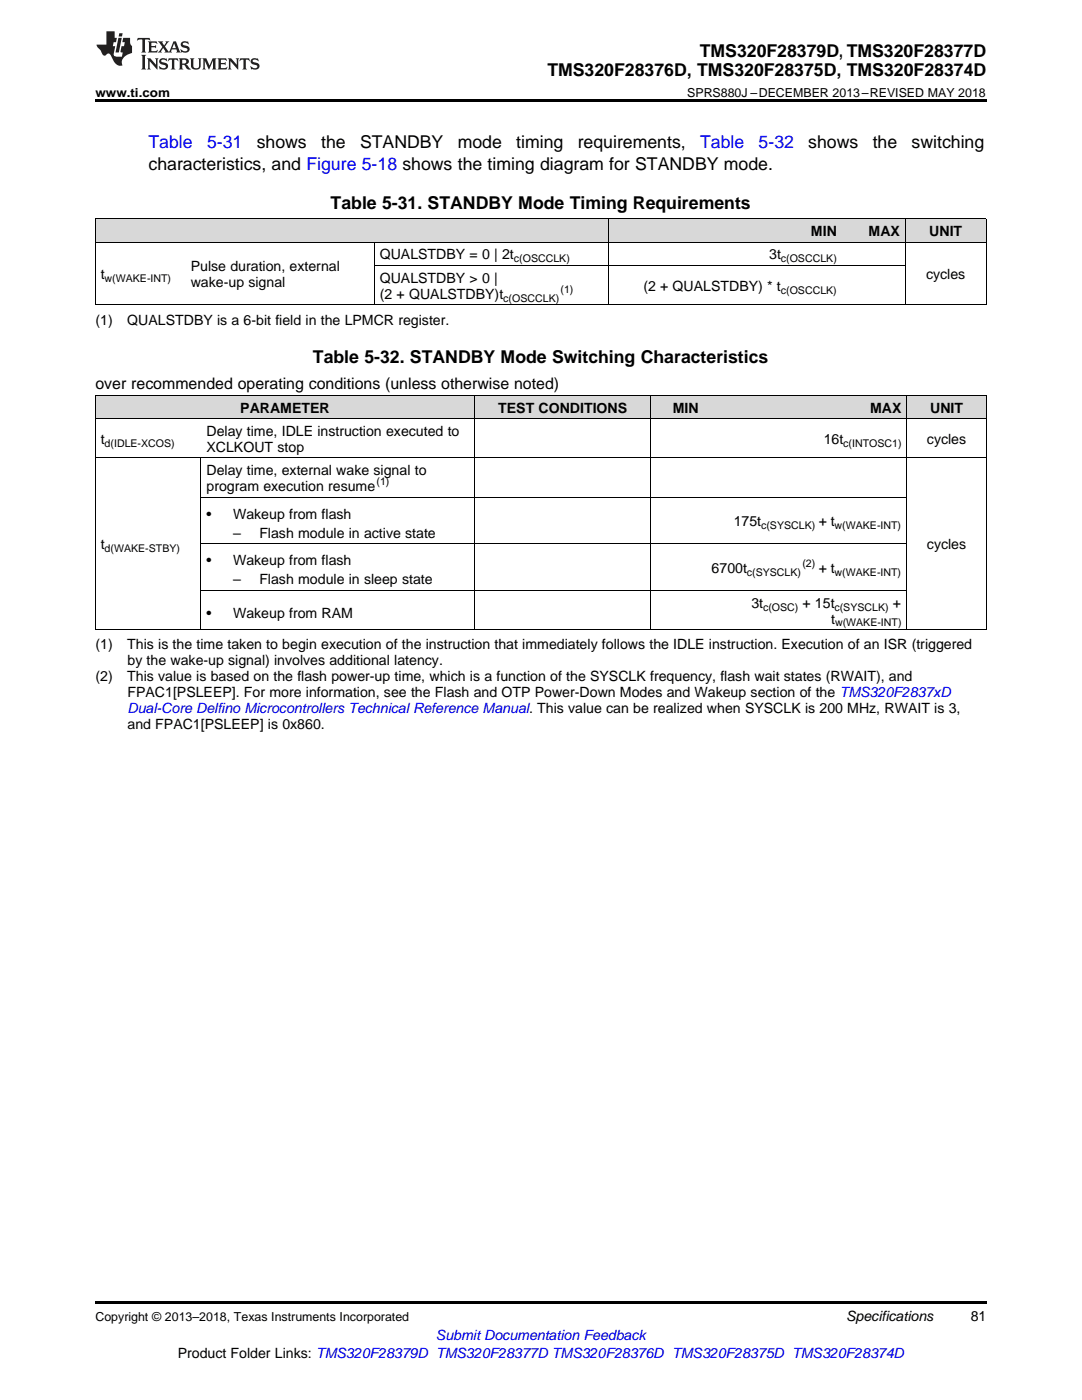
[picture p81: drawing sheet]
<svg xmlns="http://www.w3.org/2000/svg" width="216mm" height="279mm" viewBox="0 0 216 279" stroke-linecap="round" stroke-linejoin="round" font-family="sans-serif">
<defs><g id="words">
<g font-size="3.5">
<text x="139.6" y="11.3">TMS320F28379D, TMS320F28377D</text>
<text x="109.2" y="15.2">TMS320F28376D, TMS320F28375D, TMS320F28374D</text>
<text x="51.2" y="29.6">shows</text>
<text x="64.1" y="29.6">the</text>
<text x="71.8" y="29.6">STANDBY</text>
<text x="91.3" y="29.6">mode</text>
<text x="103" y="29.6">timing</text>
<text x="115.3" y="29.6">requirements,</text>
<text x="161.3" y="29.6">shows</text>
<text x="174.1" y="29.6">the</text>
<text x="181.9" y="29.6">switching</text>
<text x="29.6" y="33.9">characteristics, and Figure 5-18 shows the timing diagram for STANDBY mode.</text>
<text x="66" y="41.6">Table 5-31. STANDBY Mode Timing Requirements</text>
<text x="62.4" y="72.5">Table 5-32. STANDBY Mode Switching Characteristics</text>
</g>
<g font-size="3.5" fill="#00f">
<text x="29.6" y="29.6">Table</text>
<text x="41.3" y="29.6">5-31</text>
<text x="139.7" y="29.6">Table</text>
<text x="151.4" y="29.6">5-32</text>
</g>
<text font-size="3.2" x="19" y="77.7">over recommended operating conditions (unless otherwise noted)</text>
<g font-size="2.8">
<text x="161.8" y="47.1">MIN</text>
<text x="173.3" y="47.1">MAX</text>
<text x="185.4" y="47.1">UNIT</text>
<text x="75.8" y="51.8">QUALSTDBY = 0 | 2t</text>
<text x="153.5" y="51.8">3t</text>
<text x="20.1" y="55.7">t</text>
<text x="38.1" y="54.1">Pulse duration, external</text>
<text x="38.1" y="57.3">wake-up signal</text>
<text x="75.8" y="56.4">QUALSTDBY &gt; 0 |</text>
<text x="75.8" y="59.6">(2 + QUALSTDBY)t</text>
<text x="128.4" y="58">(2 + QUALSTDBY) * t</text>
<text x="184.8" y="55.7">cycles</text>
<text x="19" y="64.8">(1)</text>
<text x="25.4" y="64.8">QUALSTDBY is a 6-bit field in the LPMCR register.</text>
<text x="47.9" y="82.3">PARAMETER</text>
<text x="99.4" y="82.3">TEST CONDITIONS</text>
<text x="134.2" y="82.3">MIN</text>
<text x="173.6" y="82.3">MAX</text>
<text x="185.6" y="82.3">UNIT</text>
<text x="20.1" y="88.6">t</text>
<text x="41.2" y="87">Delay time, IDLE instruction executed to</text>
<text x="164.4" y="88.6">16t</text>
<text x="185" y="88.6">cycles</text>
<text x="41.2" y="90.2">XCLKOUT stop</text>
<text x="41.2" y="94.8">Delay time, external wake signal to</text>
<text x="41.2" y="98">program execution resume</text>
<text x="41.2" y="103.5">•</text>
<text x="46.5" y="103.5">Wakeup from flash</text>
<text x="46.5" y="107.3">–</text>
<text x="51.8" y="107.3">Flash module in active state</text>
<text x="146.4" y="105">175t</text>
<text x="163.4" y="105">+ t</text>
<text x="20.1" y="109.6">t</text>
<text x="41.2" y="112.8">•</text>
<text x="46.5" y="112.8">Wakeup from flash</text>
<text x="185" y="109.6">cycles</text>
<text x="46.5" y="116.6">–</text>
<text x="51.8" y="116.6">Flash module in sleep state</text>
<text x="142" y="114.3">6700t</text>
<text x="163.4" y="114.3">+ t</text>
<text x="41.2" y="123.3">•</text>
<text x="46.5" y="123.3">Wakeup from RAM</text>
<text x="149.9" y="121.3">3t</text>
<text x="160.1" y="121.3">+ 15t</text>
<text x="165.8" y="124.5">t</text>
<text x="178.2" y="121.3">+</text>
<text x="19" y="129.6">(1)</text>
<text x="25.4" y="129.6">This is the time taken to begin execution of the instruction that immediately follows the IDLE instruction. Execution of an ISR (triggered</text>
<text x="19" y="136">(2)</text>
<text x="25.4" y="136">This value is based on the flash power-up time, which is a function of the SYSCLK frequency, flash wait states (RWAIT), and</text>
<text x="25.4" y="132.8">by the wake-up signal) involves additional latency.</text>
<text x="25.4" y="139.1">FPAC1[PSLEEP]. For more information, see the Flash and OTP Power-Down Modes and Wakeup section of the TMS320F2837xD</text>
<text x="25.4" y="145.5">and FPAC1[PSLEEP] is 0x860.</text>
<text x="168.8" y="263.6">Specifications</text>
<text x="193.7" y="263.6">81</text>
<text x="35.5" y="270.9">Product Folder Links: TMS320F28379D TMS320F28377D TMS320F28376D TMS320F28375D TMS320F28374D</text>
</g>
<g font-size="2.8" fill="#00f">
<text x="25.4" y="142.3">Dual-Core Delfino Microcontrollers Technical Reference Manual. This value can be realized when SYSCLK is 200 MHz, RWAIT is 3,</text>
<text x="87" y="267.4">Submit Documentation Feedback</text>
</g>
<g font-size="2.5">
<text x="19" y="19.3">www.ti.com</text>
<text x="137.1" y="19.3">SPRS880J –DECEMBER 2013–REVISED MAY 2018</text>
<text x="19" y="263.6">Copyright © 2013–2018, Texas Instruments Incorporated</text>
</g>
<g font-size="2.1">
<text x="102.6" y="52.4">c(OSCCLK)</text>
<text x="155.8" y="52.4">c(OSCCLK)</text>
<text x="20.9" y="56.3">w(WAKE-INT)</text>
<text x="111.8" y="58.5">(1)</text>
<text x="155.8" y="58.6">c(OSCCLK)</text>
<text x="100.4" y="60.2">c(OSCCLK)</text>
<text x="20.9" y="89.1">d(IDLE-XCOS)</text>
<text x="168.3" y="89.1">c(INTOSC1)</text>
<text x="75.1" y="96.9">(1)</text>
<text x="151.9" y="105.6">c(SYSCLK)</text>
<text x="166.5" y="105.6">w(WAKE-INT)</text>
<text x="20.9" y="110.2">d(WAKE-STBY)</text>
<text x="160.1" y="113.2">(2)</text>
<text x="149" y="114.9">c(SYSCLK)</text>
<text x="166.5" y="114.9">w(WAKE-INT)</text>
<text x="152.3" y="121.8">c(OSC)</text>
<text x="166.5" y="121.8">c(SYSCLK)</text>
<text x="166.6" y="125">w(WAKE-INT)</text>
</g>
</g></defs>
<g fill="#d8d8d8">
<path d="M19 79h21.1v4.6h-21.1z"/>
<path d="M40.1 79h54.6v4.6h-54.6z"/>
<path d="M94.7 79h35.2v4.6h-35.2z"/>
<path d="M129.9 79h10.6v4.6h-10.6z"/>
<path d="M140.5 79h40.5v4.6h-40.5z"/>
<path d="M181 79h15.8v4.6h-15.8z"/>
<path d="M19 43.7h18v4.7h-18z"/>
<path d="M37 43.7h35.9v4.7h-35.9z"/>
<path d="M72.9 43.7h1.8v4.7h-1.8z"/>
<path d="M74.7 43.7h46.7v4.7h-46.7z"/>
<path d="M121.4 43.7h46.7v4.7h-46.7z"/>
<path d="M168.1 43.7h12.6v4.7h-12.6z"/>
<path d="M180.7 43.7h16.1v4.7h-16.1z"/>
</g>
<path d="M19 19.9h177.8v.5h-177.8zM19 259.7h177.8v.5h-177.8z" fill="#000"/>
<g fill="none" stroke="#000" stroke-width=".2">
<path d="M19 48.3h177.8M19 43.7h177.8M19.1 43.7v17.2M74.7 48.4v12.5M74.7 53h106M121.3 43.7v17.2M180.6 43.7v17.2M196.8 43.7v17.2M19 78.9h177.8M19 60.8h177.8M19.1 79v46.7M94.7 79v46.7"/>
<path d="M129.9 79v46.7M180.9 79v46.7M196.8 79v46.7M19 91.4h177.8M19 83.6h177.8M40.1 91.4v34.3M40.1 99.2h140.9M40.1 117.8h140.9M40.1 108.5h140.9M19 125.7h177.8"/>
</g>
<g fill="#231f20">
<path d="M27.5 7.6l-.1 .5 .4-.2h.6v.1v2.1l-.2 .4h1l-.3-.4v-2.1l.1-.1h.5l.5 .2-.2-.5zM29.5 8.3l.2 .3v1.5l-.2 .4h1.8l.2-.6a1.04 1.04 0 0 1-1.3 .2v-.7h.6l.3 .2v-.6l-.3 .2h-.6v-.6l.8-.1 .4 .3-.2-.5zM31.5 8.3l.9 1.1-.9 1.1h.8l-.2-.2 .5-.7 .4 .7-.2 .2h1.5l-.1-.2 .1-.4h.9l.1 .4-.2 .2h1l-.3-.3-.7-1.9h-.5l-.9 2-.8-1 .9-1h-.8l.1 .3-.3 .5-.4-.6 .2-.2zM34.7 8.6l.4 1h-.7zM36.3 8.4a.63 .63 0 0 0-.2 .7 .63 .63 0 0 0 .6 .4l.6 .2 .1 .2a.75 .75 0 0 1-.7 .4 .75 .75 0 0 1-.6-.5l.1 .7 .1-.1a1.11 1.11 0 0 0 1.5-.6 1.13 1.13 0 0 0-1.2-.8l-.1-.4a1.04 1.04 0 0 1 1.2 .2l-.2-.5-.1 .1-.5-.2zM28.2 10.9l.2 .4v2.2l-.2 .4h1l-.3-.4v-2.2l.3-.4zM29.3 11.6l.3 .4v1.5l-.3 .4h.8l-.2-.4v-1.3l1.5 1.7v-1.9l.2-.4h-.7l.2 .4v.9l-1.1-1.3zM32 11.8a.62 .62 0 0 0-.2 .7 .62 .62 0 0 0 .6 .4l.6 .1 .1 .3a.76 .76 0 0 1-.7 .3 .76 .76 0 0 1-.6-.4l.1 .7 .1-.1a1.11 1.11 0 0 0 1.5-.6 1.13 1.13 0 0 0-1.2-.8l-.1-.4a1.04 1.04 0 0 1 1.2 .2l-.2-.6-.1 .1-.5-.1zM33.7 11.6l-.2 .6a.61 .61 0 0 1 .8-.3v1.6l-.2 .4h.9l-.2-.4v-1.6a.63 .63 0 0 1 .8 .3l-.2-.6zM35.6 11.6l.3 .4v1.5l-.3 .4h1l-.2-.2v-.8l.5 .2a.76 .76 0 0 0 1.2 .7l-1-1a.58 .58 0 0 0 .6-.5 .58 .58 0 0 0-.5-.6zM36.4 11.9h.1a.45 .45 0 0 1 .5 .1 .45 .45 0 0 1 .1 .5l-.7 .2zM37.9 11.6l.2 .2a2.17 2.17 0 0 0 .3 1.9 .99 .99 0 0 0 1.6-.6v-1.1l.2-.4h-.7l.2 .2a1.92 1.92 0 0 1-.2 1.8 .6 .6 0 0 1-.9-.5v-1.1l.2-.4zM40.4 11.6l.2 .4v1.5l-.2 .4h.7l-.2-.4v-1.4l.8 1.8 .8-1.8v1.4l-.2 .4h.9l-.2-.4v-1.5l.2-.4h-.8l-.6 1.5-.6-1.5zM43.4 11.6l.2 .4v1.5l-.2 .4h1.8l.2-.6a1.04 1.04 0 0 1-1.3 .1v-.6h.5l.4 .2v-.6l-.4 .2h-.5v-.7h.8l.3 .3-.1-.6zM45.5 11.6l.2 .4v1.5l-.2 .4h.7l-.2-.4v-1.3l1.5 1.7v-1.9l.2-.4h-.7l.2 .4v.9l-1.1-1.3zM47.9 11.6l-.1 .6a.61 .61 0 0 1 .8-.3v1.6l-.3 .4h1l-.3-.4 .1-1.6a.63 .63 0 0 1 .7 .3l-.1-.6zM50.2 11.8a.62 .62 0 0 0-.2 .7 .62 .62 0 0 0 .6 .4l.6 .1 .2 .3a.76 .76 0 0 1-.8 .3 .76 .76 0 0 1-.6-.4l.1 .7 .2-.1a1.11 1.11 0 0 0 1.5-.6 1.13 1.13 0 0 0-1.3-.8l-.1-.4a1.04 1.04 0 0 1 1.2 .2l-.1-.6-.2 .1-.5-.1z"/>
<path d="M21.2 6.3v2.6h-1.9l.1 .4 .7 .9a.91 .91 0 0 0 1 .8 .56 .56 0 0 1 .5-.3 .56 .56 0 0 1 .5 .3l.4 .8a1.53 1.53 0 0 0 1.9 1.2 1.54 1.54 0 0 1 1-2.1l.9-.3v-1.4a1.52 1.52 0 0 1-.3-1.6h-1.4l-.2 .8h.5l-.2 .8h-.4l-.2 1v.2l.4 .1-.2 .8a1.93 1.93 0 0 1-1.6-.3l.3-1.8h-.5l.2-.8h.4l.2-.8h-.4v-1.3zM23.6 7.6l-.6 2.9h.7l.6-2.9zM23.8 6.6l-.1 .7h.6l.2-.7z"/>
</g>
<use href="#words"/>
</svg>
